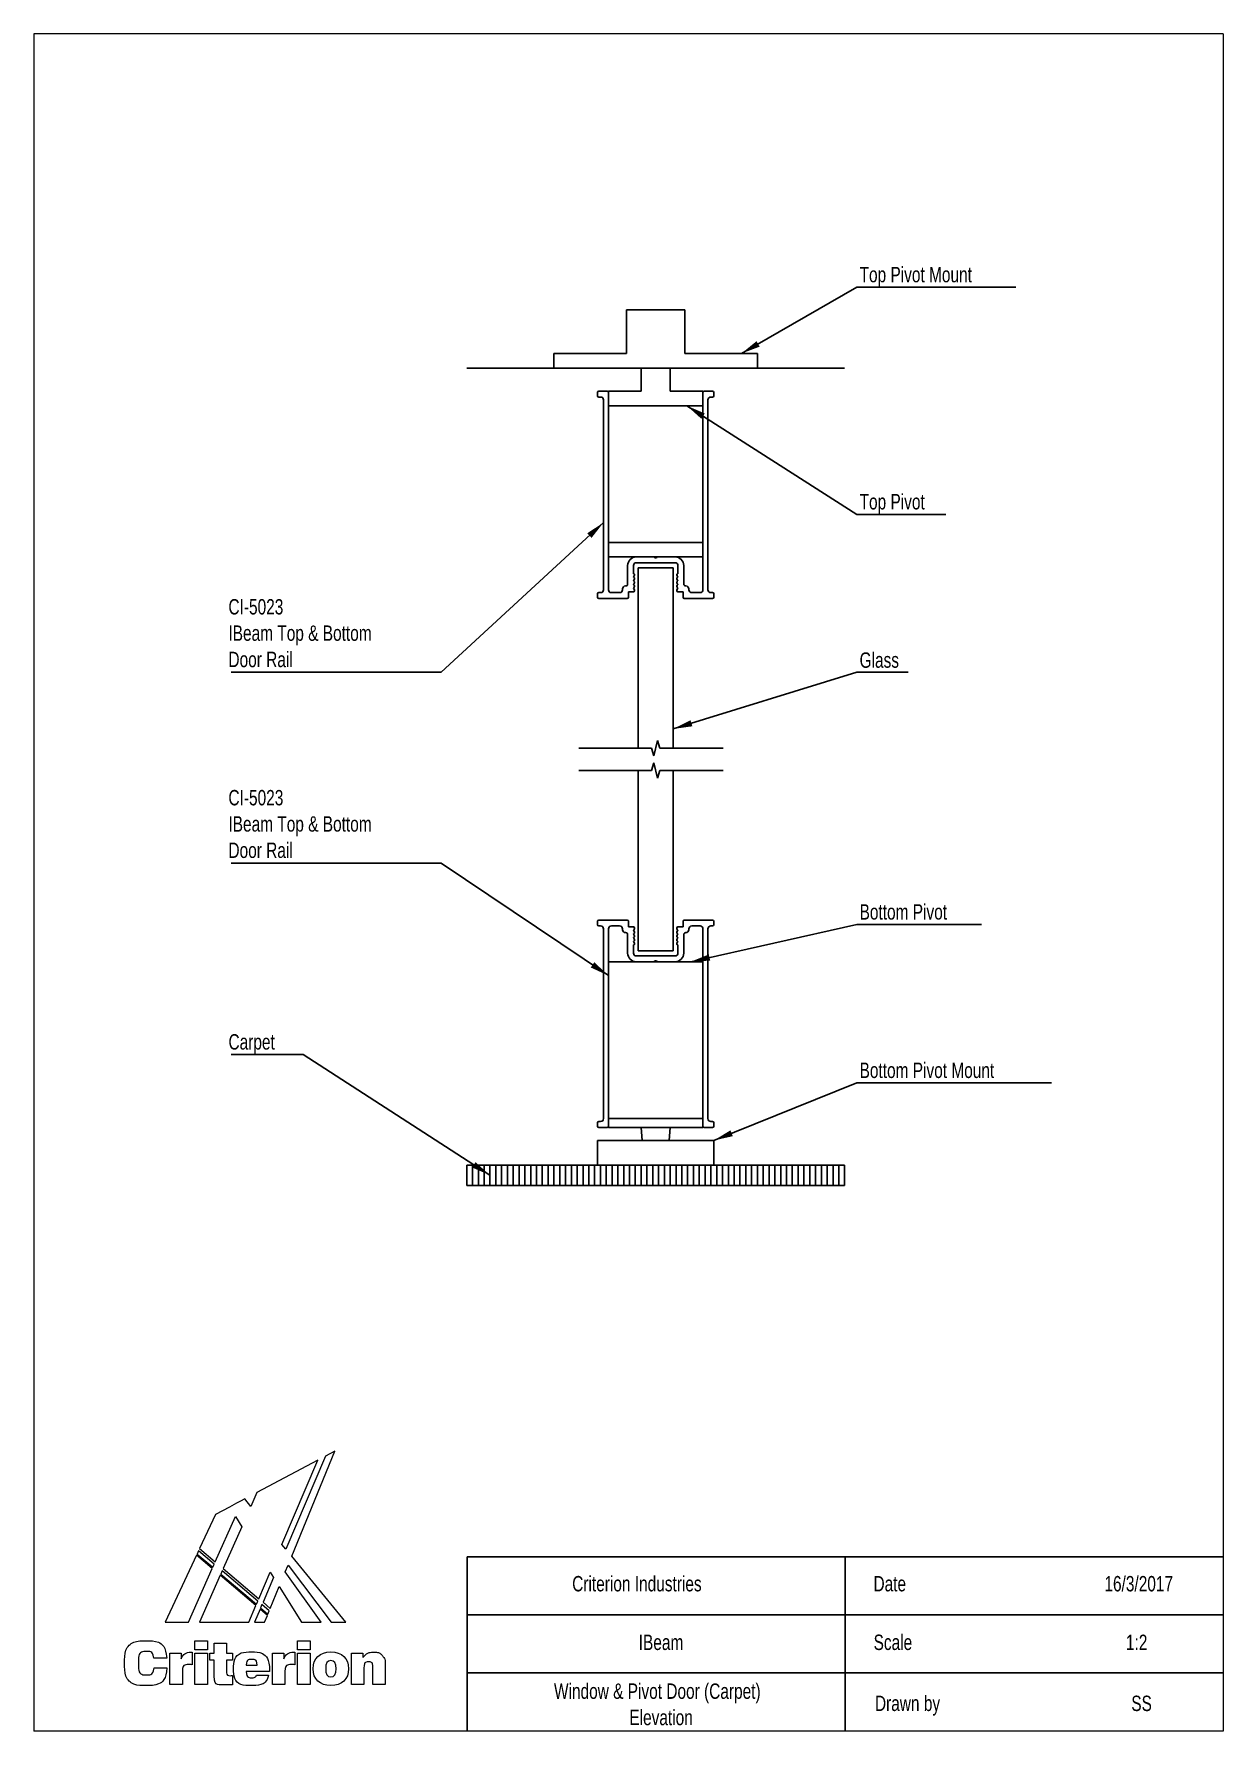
# Model space of a CAD drawing. Header units: millimetres. Extents: x 3 to 208, y 2 to 294.
import ezdxf

# ---------------------------------------------------------------- set-up
doc = ezdxf.new("R2010")
doc.units = ezdxf.units.MM
doc.layers.add('LAYER_1', color=7, linetype='Continuous')
doc.styles.add('SLDTEXTSTYLE0', font='TXT', dxfattribs={"width": 0.75})
doc.dimstyles.new('SLDDIMSTYLE0', dxfattribs={"dimtxt": 0.18, "dimasz": 3.302, "dimexe": 0, "dimexo": 0.0625, "dimgap": 0, "dimtad": 0, "dimtih": 1, "dimtoh": 1, "dimdec": 0, "dimrnd": 1e-09, "dimzin": 0, "dimdsep": 46, "dimtxsty": 'Standard', "dimsah": 1, "dimcen": 0.09, "dimadec": 0, "dimazin": 0, "dimtfac": 3.302, "dimtdec": 0, "dimtofl": 0, "dimtmove": 0, "dimatfit": 3, "dimfxl": 1, "dimfrac": 2, "dimtolj": 1, "dimtzin": 0, "dimarcsym": 0})

msp = doc.modelspace()

# ---------------------------------------------------------------- texts
at = {"color": 7, "linetype": 'Continuous', "lineweight": 0, "style": 'SLDTEXTSTYLE0'}
for s, insert, char_height, attachment_point in [('Criterion Industries', (95.56, 29.18), 2.6458, 1), ('IBeam', (110.84, 19.09), 2.646, 2), ('Scale', (147.4, 19.09), 2.646, 1)]:
    msp.add_mtext(s, dxfattribs=dict(at, insert=insert, char_height=char_height, attachment_point=attachment_point))
at = {"layer": 'LAYER_1', "color": 7, "char_height": 2.646, "style": 'SLDTEXTSTYLE0'}
for s, insert, attachment_point in [('16/3/2017', (193, 29.18), 2), ('Date', (147.38, 29.18), 1), ('1:2', (190.8, 19.09), 1), ('Drawn by', (147.63, 8.59), 1), ('SS', (193.49, 8.59), 2)]:
    msp.add_mtext(s, dxfattribs=dict(at, insert=insert, attachment_point=attachment_point))

# ---------------------------------------------------------------- blocks, each defined once
blk = doc.blocks.new('Block1')
at = {"color": 250, "linetype": 'Continuous', "lineweight": 18, "true_color": 0x191924}
for p, q in [((33.25, 38.78), (22.77, 33.23)), ((33.25, 38.78), (22.77, 33.23)), ((27.07, 24.3), (33.25, 38.78)), ((27.07, 24.3), (33.25, 38.78)), ((34.56, 39.46), (27.73, 23.5)), ((34.56, 39.46), (27.73, 23.5)), ((28.74, 22.26), (36.18, 40.32)), ((28.74, 22.26), (36.18, 40.32)), ((36.18, 40.32), (34.56, 39.46)), ((36.18, 40.32), (34.56, 39.46)), ((22.77, 33.23), (21.71, 30.84)), ((22.77, 33.23), (21.71, 30.84)), ((15.65, 29.46), (12.9, 23.57)), ((15.65, 29.46), (12.9, 23.57)), ((18.04, 30.73), (15.65, 29.46)), ((18.04, 30.73), (15.65, 29.46)), ((19.25, 31.37), (18.04, 30.73)), ((19.25, 31.37), (18.04, 30.73)), ((19.91, 31.72), (19.25, 31.37)), ((19.91, 31.72), (19.25, 31.37)), ((19.25, 31.37), (19.25, 31.37)), ((19.25, 31.37), (19.25, 31.37)), ((20.66, 32.12), (19.91, 31.72)), ((20.66, 32.12), (19.91, 31.72)), ((21.71, 30.84), (20.66, 32.12)), ((21.71, 30.84), (20.66, 32.12)), ((15.6, 21.29), (19.07, 29.08)), ((15.6, 21.29), (19.07, 29.08)), ((20.16, 27.34), (16.96, 20.14)), ((20.16, 27.34), (16.96, 20.14)), ((19.07, 29.08), (20.16, 27.34)), ((19.07, 29.08), (20.16, 27.34)), ((12.9, 23.57), (15.6, 21.29)), ((12.9, 23.57), (15.6, 21.29)), ((27.73, 23.5), (27.07, 24.3)), ((27.73, 23.5), (27.07, 24.3)), ((12.37, 22.43), (7, 10.92)), ((12.37, 22.43), (7, 10.92)), ((15.08, 20.13), (12.37, 22.43)), ((15.08, 20.13), (12.37, 22.43)), ((12.72, 23.17), (12.47, 22.64)), ((12.72, 23.17), (12.47, 22.64)), ((12.47, 22.64), (15.18, 20.35)), ((12.47, 22.64), (15.18, 20.35)), ((15.42, 20.88), (12.72, 23.17)), ((15.42, 20.88), (12.72, 23.17)), ((15.18, 20.35), (15.42, 20.88)), ((15.18, 20.35), (15.42, 20.88)), ((27.64, 19.57), (28.13, 20.75)), ((27.64, 19.57), (28.13, 20.75)), ((28.13, 20.75), (35.5, 10.92)), ((28.13, 20.75), (35.5, 10.92)), ((38.03, 10.92), (28.74, 22.26)), ((38.03, 10.92), (28.74, 22.26)), ((10.98, 10.92), (15.08, 20.13)), ((10.98, 10.92), (15.08, 20.13)), ((16.44, 18.98), (12.86, 10.92)), ((16.44, 18.98), (12.86, 10.92)), ((22.57, 13.79), (16.44, 18.98)), ((22.57, 13.79), (16.44, 18.98)), ((16.78, 19.73), (16.54, 19.2)), ((16.78, 19.73), (16.54, 19.2)), ((16.54, 19.2), (22.67, 14.01)), ((16.54, 19.2), (22.67, 14.01)), ((22.9, 14.55), (16.78, 19.73)), ((22.9, 14.55), (16.78, 19.73)), ((16.96, 20.14), (23.07, 14.95)), ((16.96, 20.14), (23.07, 14.95)), ((23.07, 14.95), (25.03, 19.53)), ((23.07, 14.95), (25.03, 19.53)), ((25.62, 18.58), (23.81, 14.34)), ((25.62, 18.58), (23.81, 14.34)), ((25.03, 19.53), (25.62, 18.58)), ((25.03, 19.53), (25.62, 18.58)), ((33.78, 10.92), (27.64, 19.57)), ((33.78, 10.92), (27.64, 19.57)), ((25.06, 13.29), (26.59, 17.03)), ((25.06, 13.29), (26.59, 17.03)), ((26.59, 17.03), (30.4, 10.92)), ((26.59, 17.03), (30.4, 10.92)), ((21.35, 10.92), (22.57, 13.79)), ((21.35, 10.92), (22.57, 13.79)), ((23.3, 13.15), (22.35, 10.92)), ((23.3, 13.15), (22.35, 10.92)), ((22.67, 14.01), (22.9, 14.55)), ((22.67, 14.01), (22.9, 14.55)), ((24.56, 12.08), (23.3, 13.15)), ((24.56, 12.08), (23.3, 13.15)), ((23.63, 13.93), (23.4, 13.37)), ((23.63, 13.93), (23.4, 13.37)), ((23.4, 13.37), (24.65, 12.31)), ((23.4, 13.37), (24.65, 12.31)), ((24.88, 12.87), (23.63, 13.93)), ((24.88, 12.87), (23.63, 13.93)), ((23.81, 14.34), (25.06, 13.29)), ((23.81, 14.34), (25.06, 13.29)), ((24.08, 10.92), (24.56, 12.08)), ((24.08, 10.92), (24.56, 12.08)), ((24.65, 12.31), (24.88, 12.87)), ((24.65, 12.31), (24.88, 12.87)), ((7, 10.92), (10.98, 10.92)), ((7, 10.92), (10.98, 10.92)), ((12.86, 10.92), (21.35, 10.92)), ((12.86, 10.92), (21.35, 10.92)), ((22.35, 10.92), (24.08, 10.92)), ((22.35, 10.92), (24.08, 10.92)), ((30.4, 10.92), (33.78, 10.92)), ((30.4, 10.92), (33.78, 10.92)), ((35.5, 10.92), (38.03, 10.92)), ((35.5, 10.92), (38.03, 10.92)), ((12.07, 7.71), (14.23, 7.71)), ((12.07, 6.16), (12.07, 7.71)), ((14.23, 6.16), (12.07, 6.16)), ((14.23, 7.71), (14.23, 6.16)), ((15.41, 5.61), (15.41, 7.28)), ((15.41, 7.28), (17.54, 7.28)), ((17.54, 7.28), (17.54, 5.61)), ((29.72, 7.71), (31.89, 7.71)), ((29.72, 6.16), (29.72, 7.71)), ((31.89, 6.16), (29.72, 6.16)), ((31.89, 7.71), (31.89, 6.16)), ((7.25, 4.75), (5, 4.75)), ((5.06, 3.04), (7.29, 3.04)), ((7.77, 5.61), (9.75, 5.61)), ((7.77, 0.2), (7.77, 5.61)), ((9.75, 5.61), (9.75, 4.62)), ((11.43, 5.75), (11.63, 5.75)), ((11.63, 5.75), (11.63, 3.6)), ((12.07, 5.61), (14.23, 5.61)), ((12.07, 0.2), (12.07, 5.61)), ((14.23, 5.61), (14.23, 0.2)), ((14.64, 4.37), (14.64, 5.61)), ((14.64, 5.61), (15.41, 5.61)), ((15.41, 4.37), (14.64, 4.37)), ((15.41, 1.66), (15.41, 4.37)), ((17.54, 5.61), (18.55, 5.61)), ((18.55, 4.37), (17.54, 4.37)), ((17.54, 4.37), (17.54, 2.21)), ((18.55, 5.61), (18.55, 4.37)), ((20.89, 3.51), (22.81, 3.51)), ((25.43, 5.61), (27.41, 5.61)), ((25.43, 0.2), (25.43, 5.61)), ((27.41, 5.61), (27.41, 4.62)), ((29.09, 5.75), (29.28, 5.75)), ((29.28, 5.75), (29.28, 3.6)), ((29.72, 5.61), (31.89, 5.61)), ((29.72, 0.2), (29.72, 5.61)), ((31.89, 5.61), (31.89, 0.2)), ((39.01, 5.61), (40.96, 5.61)), ((39.01, 0.2), (39.01, 5.61)), ((40.96, 5.61), (40.96, 4.82)), ((41.16, 2.99), (41.16, 0.2)), ((42.69, 0.2), (42.69, 3)), ((44.84, 3.01), (44.84, 0.2)), ((9.93, 0.2), (7.77, 0.2)), ((9.93, 2.42), (9.93, 0.2)), ((14.23, 0.2), (12.07, 0.2)), ((18.57, 1.72), (18.57, 0.16)), ((24.93, 2.43), (20.89, 2.43)), ((22.7, 1.8), (24.75, 1.8)), ((24.93, 2.56), (24.93, 2.43)), ((27.58, 0.2), (25.43, 0.2)), ((27.58, 2.42), (27.58, 0.2)), ((31.89, 0.2), (29.72, 0.2)), ((41.16, 0.2), (39.01, 0.2)), ((44.84, 0.2), (42.69, 0.2))]:
    blk.add_line(p, q, dxfattribs=at)
for points in [[(7.29, 3.04), (7.16, 1.12), (5.89, 0), (3.78, 0), (1.43, 0), (0, 1.48), (0, 3.86), (0, 6.25), (1.44, 7.72), (3.73, 7.72), (5.85, 7.72), (7.11, 6.65), (7.25, 4.75)], [(5, 4.75), (4.93, 5.5), (4.51, 5.88), (3.76, 5.88), (2.83, 5.88), (2.37, 5.21), (2.37, 3.86), (2.37, 2.52), (2.87, 1.83), (3.82, 1.83), (4.54, 1.83), (4.99, 2.26), (5.06, 3.04)], [(9.75, 4.62), (10.04, 5.42), (10.56, 5.75), (11.43, 5.75)], [(11.63, 3.6), (11.47, 3.62), (11.32, 3.63), (11.19, 3.63), (10.32, 3.63), (9.93, 3.26), (9.93, 2.42)], [(24.75, 1.8), (24.46, 0.63), (23.44, 0.01), (21.77, 0.01), (19.9, 0.01), (18.74, 1.14), (18.74, 2.86), (18.74, 4.67), (19.93, 5.8), (21.85, 5.8), (23.76, 5.8), (24.93, 4.6), (24.93, 2.56)], [(22.81, 3.51), (22.77, 4.18), (22.44, 4.52), (21.83, 4.52), (21.27, 4.52), (20.92, 4.15), (20.89, 3.51)], [(27.41, 4.62), (27.7, 5.42), (28.21, 5.75), (29.09, 5.75)], [(29.28, 3.6), (29.12, 3.62), (28.98, 3.63), (28.85, 3.63), (27.98, 3.63), (27.58, 3.26), (27.58, 2.42)], [(40.96, 4.82), (41.46, 5.45), (42.07, 5.75), (42.86, 5.75), (43.52, 5.75), (44.04, 5.53), (44.39, 5.1), (44.81, 4.6), (44.84, 3.95), (44.84, 3.01)], [(42.69, 3), (42.69, 3.75), (42.55, 4.08), (41.96, 4.08), (41.42, 4.08), (41.16, 3.73), (41.16, 2.99)], [(18.57, 0.16), (18.1, 0.13), (17.65, 0.11), (17.24, 0.11), (15.9, 0.11), (15.41, 0.49), (15.41, 1.66)], [(17.54, 2.21), (17.54, 1.82), (17.75, 1.71), (18.27, 1.71)], [(18.27, 1.71), (18.36, 1.71), (18.46, 1.71), (18.57, 1.72)], [(20.89, 2.43), (20.92, 1.74), (21.27, 1.35), (21.89, 1.35), (22.31, 1.35), (22.59, 1.52), (22.7, 1.8)]]:
    blk.add_open_spline(points, degree=3, dxfattribs=at)
for points, knots in [([(35.48, 0.01), (33.57, 0.01), (32.42, 1.12), (32.42, 2.91), (32.42, 4.7), (33.57, 5.8), (35.48, 5.8)], [2, 2, 2, 2, 3, 3, 3, 4, 4, 4, 4]), ([(35.48, 4.31), (34.82, 4.31), (34.59, 3.87), (34.59, 2.91), (34.59, 1.95), (34.82, 1.51), (35.48, 1.51)], [2, 2, 2, 2, 3, 3, 3, 4, 4, 4, 4]), ([(35.48, 5.8), (37.38, 5.8), (38.53, 4.7), (38.53, 2.91), (38.53, 1.12), (37.38, 0.01), (35.48, 0.01)], [0, 0, 0, 0, 1, 1, 1, 2, 2, 2, 2]), ([(35.48, 1.51), (36.13, 1.51), (36.37, 1.95), (36.37, 2.91), (36.37, 3.87), (36.13, 4.31), (35.48, 4.31)], [0, 0, 0, 0, 1, 1, 1, 2, 2, 2, 2])]:
    blk.add_open_spline(points, degree=3, knots=knots, dxfattribs=at)
blk = doc.blocks.new('SW_NOTE_0')
at = {"layer": 'LAYER_1', "color": 0, "attachment_point": 2, "style": 'SLDTEXTSTYLE0'}
for s, insert, char_height in [('Window & Pivot Door (Carpet)', (25.05, 3.41), 2.6458), ('Elevation', (25.7, -1.12), 2.646)]:
    blk.add_mtext(s, dxfattribs=dict(at, insert=insert, char_height=char_height))
blk = doc.blocks.new('SW_NOTE_1')
at = {"layer": 'LAYER_1', "color": 0}
blk.add_line((27.35, 0), (0, 0), dxfattribs=at)
at = {"layer": 'LAYER_1', "color": 0, "insert": (0.48, 3.5), "char_height": 2.6458, "attachment_point": 1, "style": 'SLDTEXTSTYLE0'}
blk.add_mtext('Top Pivot Mount', dxfattribs=at)
blk = doc.blocks.new('SW_NOTE_2')
at = {"layer": 'LAYER_1', "color": 0}
blk.add_line((15.33, 0), (0, 0), dxfattribs=at)
at = {"layer": 'LAYER_1', "color": 0, "insert": (0.48, 3.51), "char_height": 2.646, "attachment_point": 1, "style": 'SLDTEXTSTYLE0'}
blk.add_mtext('Top Pivot', dxfattribs=at)
blk = doc.blocks.new('SW_NOTE_3')
at = {"layer": 'LAYER_1', "color": 0}
blk.add_line((8.81, 0), (0, 0), dxfattribs=at)
at = {"layer": 'LAYER_1', "color": 0, "insert": (0.48, 3.41), "char_height": 2.646, "attachment_point": 1, "style": 'SLDTEXTSTYLE0'}
blk.add_mtext('Glass', dxfattribs=at)
blk = doc.blocks.new('SW_NOTE_4')
at = {"layer": 'LAYER_1', "color": 0}
blk.add_line((21.45, 0), (0, 0), dxfattribs=at)
at = {"layer": 'LAYER_1', "color": 0, "insert": (0.48, 3.47), "char_height": 2.6458, "attachment_point": 1, "style": 'SLDTEXTSTYLE0'}
blk.add_mtext('Bottom Pivot', dxfattribs=at)
blk = doc.blocks.new('SW_NOTE_5')
at = {"layer": 'LAYER_1', "color": 0}
blk.add_line((33.47, 0), (0, 0), dxfattribs=at)
at = {"layer": 'LAYER_1', "color": 0, "insert": (0.48, 3.48), "char_height": 2.6458, "attachment_point": 1, "style": 'SLDTEXTSTYLE0'}
blk.add_mtext('Bottom Pivot Mount', dxfattribs=at)
blk = doc.blocks.new('SW_NOTE_6')
at = {"layer": 'LAYER_1', "color": 0}
blk.add_line((-36.07, 0), (0, 0), dxfattribs=at)
at = {"layer": 'LAYER_1', "color": 0, "attachment_point": 1, "style": 'SLDTEXTSTYLE0'}
for s, insert, char_height in [('CI-5023', (-36.56, 12.58), 2.646), ('IBeam Top & Bottom', (-36.56, 8.05), 2.6458), ('Door Rail', (-36.56, 3.52), 2.646)]:
    blk.add_mtext(s, dxfattribs=dict(at, insert=insert, char_height=char_height))
blk = doc.blocks.new('SW_NOTE_7')
at = {"layer": 'LAYER_1', "color": 0}
blk.add_line((-36.07, 0), (0, 0), dxfattribs=at)
at = {"layer": 'LAYER_1', "color": 0, "attachment_point": 1, "style": 'SLDTEXTSTYLE0'}
for s, insert, char_height in [('CI-5023', (-36.56, 12.57), 2.646), ('IBeam Top & Bottom', (-36.56, 8.05), 2.6458), ('Door Rail', (-36.56, 3.52), 2.646)]:
    blk.add_mtext(s, dxfattribs=dict(at, insert=insert, char_height=char_height))
blk = doc.blocks.new('SW_NOTE_8')
at = {"layer": 'LAYER_1', "color": 0}
blk.add_line((-12.35, 0), (0, 0), dxfattribs=at)
at = {"layer": 'LAYER_1', "color": 0, "insert": (-12.83, 3.49), "char_height": 2.646, "attachment_point": 1, "style": 'SLDTEXTSTYLE0'}
blk.add_mtext('Carpet', dxfattribs=at)

# ---------------------------------------------------------------- linework, layer by layer
at = {"color": 7, "linetype": 'Continuous', "lineweight": 18}
for p, q in [((207.5, 294.5), (2.99, 294.5)), ((2.99, 294.5), (2.99, 2.5)), ((207.5, 294.5), (207.5, 2.5)), ((207.5, 47.5), (207.5, 2.5)), ((207.5, 2.5), (2.99, 2.5)), ((207.5, 2.5), (79.06, 2.5))]:
    msp.add_line(p, q, dxfattribs=at)
at = {"color": 7, "linetype": 'Continuous'}
for p, q in [((104.92, 247.02), (114.92, 247.02)), ((104.92, 247.02), (104.92, 239.52)), ((114.92, 247.02), (114.92, 239.52)), ((92.42, 239.52), (92.42, 237.02)), ((104.92, 239.52), (92.42, 239.52)), ((127.42, 239.52), (114.92, 239.52)), ((127.42, 237.02), (127.42, 239.52)), ((92.42, 237.02), (77.42, 237.02)), ((92.42, 237.02), (127.42, 237.02)), ((107.42, 233.02), (107.42, 237.02)), ((112.42, 233.02), (112.42, 237.02)), ((127.42, 237.02), (142.42, 237.02)), ((99.92, 232.82), (99.92, 232.22)), ((101.6, 233.02), (100.12, 233.02)), ((100.45, 232.02), (100.12, 232.02)), ((100.95, 198.87), (100.95, 231.52)), ((107.42, 233.02), (101.8, 233.02)), ((101.8, 198.87), (101.8, 232.82)), ((118.05, 233.02), (112.42, 233.02)), ((118.05, 198.87), (118.05, 232.82)), ((118.25, 233.02), (119.72, 233.02)), ((118.9, 198.87), (118.9, 231.52)), ((119.4, 232.02), (119.72, 232.02)), ((119.92, 232.82), (119.92, 232.22)), ((101.8, 230.52), (118.05, 230.52)), ((101.8, 207.02), (118.05, 207.02)), ((101.8, 204.52), (118.05, 204.52)), ((106.6, 204.52), (109.56, 204.52)), ((109.8, 204.37), (109.7, 204.46)), ((110.05, 204.37), (110.14, 204.46)), ((113.25, 204.52), (110.28, 204.52)), ((105.1, 199.87), (105.1, 203.02)), ((106.1, 201.62), (106.1, 203.02)), ((106.1, 201.62), (106.15, 201.62)), ((106.6, 203.52), (113.25, 203.52)), ((106.92, 202.62), (112.92, 202.62)), ((106.92, 171.62), (106.92, 202.62)), ((109.8, 204.37), (110.05, 204.37)), ((112.92, 171.62), (112.92, 202.62)), ((113.75, 201.62), (113.7, 201.62)), ((113.75, 201.62), (113.75, 203.02)), ((114.75, 199.87), (114.75, 203.02)), ((104.22, 198.87), (104.22, 199.02)), ((104.72, 199.52), (104.75, 199.52)), ((106.1, 200.97), (106.28, 201.41)), ((106.1, 200.97), (106.15, 200.97)), ((106.1, 200.32), (106.28, 200.76)), ((106.1, 200.32), (106.15, 200.32)), ((106.1, 199.67), (106.28, 200.11)), ((106.1, 199.67), (106.15, 199.67)), ((106.1, 199.02), (106.28, 199.46)), ((106.3, 198.72), (106.3, 198.82)), ((113.55, 198.72), (113.55, 198.82)), ((113.75, 200.97), (113.56, 201.41)), ((113.75, 200.32), (113.56, 200.76)), ((113.75, 199.67), (113.56, 200.11)), ((113.75, 199.02), (113.56, 199.46)), ((113.75, 200.97), (113.7, 200.97)), ((113.75, 200.32), (113.7, 200.32)), ((113.75, 199.67), (113.7, 199.67)), ((115.12, 199.52), (115.1, 199.52)), ((115.62, 198.87), (115.62, 199.02)), ((99.92, 198.17), (99.92, 197.57)), ((100.12, 198.37), (100.45, 198.37)), ((100.12, 197.37), (105.02, 197.37)), ((102.3, 198.37), (103.72, 198.37)), ((105.22, 197.57), (105.22, 198.52)), ((105.22, 198.52), (106.1, 198.52)), ((114.62, 198.52), (113.75, 198.52)), ((114.62, 197.57), (114.62, 198.52)), ((119.72, 197.37), (114.82, 197.37)), ((117.55, 198.37), (116.12, 198.37)), ((119.72, 198.37), (119.4, 198.37)), ((119.92, 198.17), (119.92, 197.57)), ((110.26, 172.92), (109.58, 170.32)), ((110.66, 171.62), (110.26, 172.92)), ((109.18, 171.62), (96.68, 171.62)), ((109.18, 171.62), (109.58, 170.32)), ((110.66, 171.62), (121.53, 171.62)), ((109.18, 167.77), (96.68, 167.77)), ((106.92, 167.77), (106.92, 136.77)), ((109.18, 167.77), (109.58, 169.07)), ((110.26, 166.47), (109.58, 169.07)), ((110.66, 167.77), (110.26, 166.47)), ((110.66, 167.77), (121.53, 167.77)), ((112.92, 167.77), (112.92, 136.77)), ((99.92, 141.22), (99.92, 141.82)), ((100.12, 142.02), (105.02, 142.02)), ((100.12, 141.02), (100.45, 141.02)), ((100.95, 140.52), (100.95, 107.87)), ((101.8, 140.52), (101.8, 106.57)), ((102.3, 141.02), (103.72, 141.02)), ((104.22, 140.52), (104.22, 140.37)), ((105.22, 141.82), (105.22, 140.87)), ((105.22, 140.87), (106.1, 140.87)), ((106.1, 140.37), (106.28, 139.93)), ((106.3, 140.67), (106.3, 140.57)), ((113.55, 140.67), (113.55, 140.57)), ((113.75, 140.37), (113.56, 139.93)), ((114.62, 140.87), (113.75, 140.87)), ((114.62, 141.82), (114.62, 140.87)), ((119.72, 142.02), (114.82, 142.02)), ((115.62, 140.52), (115.62, 140.37)), ((117.55, 141.02), (116.12, 141.02)), ((118.05, 140.52), (118.05, 106.57)), ((118.9, 140.52), (118.9, 107.87)), ((119.72, 141.02), (119.4, 141.02)), ((119.92, 141.22), (119.92, 141.82)), ((104.72, 139.87), (104.75, 139.87)), ((105.1, 139.52), (105.1, 136.37)), ((106.1, 139.72), (106.28, 139.28)), ((106.1, 139.72), (106.15, 139.72)), ((106.1, 139.07), (106.28, 138.63)), ((106.1, 139.07), (106.15, 139.07)), ((106.1, 138.42), (106.15, 138.42)), ((106.1, 138.42), (106.28, 137.98)), ((106.1, 137.77), (106.15, 137.77)), ((106.1, 137.77), (106.1, 136.37)), ((113.75, 139.72), (113.56, 139.28)), ((113.75, 139.07), (113.56, 138.63)), ((113.75, 138.42), (113.56, 137.98)), ((113.75, 139.72), (113.7, 139.72)), ((113.75, 139.07), (113.7, 139.07)), ((113.75, 138.42), (113.7, 138.42)), ((113.75, 137.77), (113.7, 137.77)), ((113.75, 137.77), (113.75, 136.37)), ((114.75, 139.52), (114.75, 136.37)), ((115.12, 139.87), (115.1, 139.87)), ((101.8, 134.87), (118.05, 134.87)), ((101.8, 134.87), (101.8, 106.37)), ((106.6, 135.87), (113.25, 135.87)), ((106.6, 134.87), (109.56, 134.87)), ((106.92, 136.77), (112.92, 136.77)), ((109.8, 135.02), (109.7, 134.93)), ((109.8, 135.02), (110.05, 135.02)), ((110.05, 135.02), (110.14, 134.93)), ((113.25, 134.87), (110.28, 134.87)), ((118.05, 134.87), (118.05, 106.37)), ((99.92, 106.57), (99.92, 107.17)), ((100.45, 107.37), (100.12, 107.37)), ((101.6, 106.37), (100.12, 106.37)), ((101.8, 107.87), (118.05, 107.87)), ((118.05, 106.37), (101.8, 106.37)), ((107.42, 106.37), (107.62, 104.12)), ((112.42, 106.37), (112.22, 104.12)), ((118.25, 106.37), (119.72, 106.37)), ((119.4, 107.37), (119.72, 107.37)), ((119.92, 106.57), (119.92, 107.17)), ((99.92, 99.87), (99.92, 104.12)), ((99.92, 104.12), (119.92, 104.12)), ((119.92, 104.12), (119.92, 99.87)), ((142.42, 99.87), (77.42, 99.87)), ((77.42, 99.87), (77.42, 96.37)), ((78.42, 99.87), (78.42, 96.37)), ((79.42, 99.87), (79.42, 96.37)), ((80.42, 99.87), (80.42, 96.37)), ((81.42, 99.87), (81.42, 96.37)), ((82.42, 99.87), (82.42, 96.37)), ((83.42, 99.87), (83.42, 96.37)), ((84.42, 99.87), (84.42, 96.37)), ((85.42, 99.87), (85.42, 96.37)), ((86.42, 99.87), (86.42, 96.37)), ((87.42, 99.87), (87.42, 96.37)), ((88.42, 99.87), (88.42, 96.37)), ((89.42, 99.87), (89.42, 96.37)), ((90.42, 99.87), (90.42, 96.37)), ((91.42, 99.87), (91.42, 96.37)), ((92.42, 99.87), (92.42, 96.37)), ((93.42, 99.87), (93.42, 96.37)), ((94.42, 99.87), (94.42, 96.37)), ((95.42, 99.87), (95.42, 96.37)), ((96.42, 99.87), (96.42, 96.37)), ((97.42, 99.87), (97.42, 96.37)), ((98.42, 99.87), (98.42, 96.37)), ((99.42, 99.87), (99.42, 96.37)), ((100.42, 99.87), (100.42, 96.37)), ((101.42, 99.87), (101.42, 96.37)), ((102.42, 99.87), (102.42, 96.37)), ((103.42, 99.87), (103.42, 96.37)), ((104.42, 99.87), (104.42, 96.37)), ((105.42, 99.87), (105.42, 96.37)), ((106.42, 99.87), (106.42, 96.37)), ((107.42, 99.87), (107.42, 96.37)), ((108.42, 99.87), (108.42, 96.37)), ((109.42, 99.87), (109.42, 96.37)), ((110.42, 99.87), (110.42, 96.37)), ((111.42, 99.87), (111.42, 96.37)), ((112.42, 99.87), (112.42, 96.37)), ((113.42, 99.87), (113.42, 96.37)), ((114.42, 99.87), (114.42, 96.37)), ((115.42, 99.87), (115.42, 96.37)), ((116.42, 99.87), (116.42, 96.37)), ((116.42, 96.37), (116.42, 99.87)), ((117.42, 99.87), (117.42, 96.37)), ((118.42, 99.87), (118.42, 96.37)), ((119.42, 99.87), (119.42, 96.37)), ((120.42, 99.87), (120.42, 96.37)), ((121.42, 99.87), (121.42, 96.37)), ((122.42, 99.87), (122.42, 96.37)), ((123.42, 99.87), (123.42, 96.37)), ((124.42, 99.87), (124.42, 96.37)), ((125.42, 99.87), (125.42, 96.37)), ((126.42, 99.87), (126.42, 96.37)), ((127.42, 99.87), (127.42, 96.37)), ((128.42, 99.87), (128.42, 96.37)), ((129.42, 99.87), (129.42, 96.37)), ((130.42, 99.87), (130.42, 96.37)), ((131.42, 99.87), (131.42, 96.37)), ((132.42, 99.87), (132.42, 96.37)), ((133.42, 99.87), (133.42, 96.37)), ((134.42, 99.87), (134.42, 96.37)), ((135.42, 99.87), (135.42, 96.37)), ((136.42, 99.87), (136.42, 96.37)), ((137.42, 99.87), (137.42, 96.37)), ((138.42, 99.87), (138.42, 96.37)), ((139.42, 99.87), (139.42, 96.37)), ((140.42, 99.87), (140.42, 96.37)), ((141.42, 99.87), (141.42, 96.37)), ((142.42, 96.37), (142.42, 99.87)), ((142.42, 96.37), (77.42, 96.37))]:
    msp.add_line(p, q, dxfattribs=at)
for centre, radius, start, end in [((100.12, 232.82), 0.2, 90, 180), ((100.12, 232.22), 0.2, 180, 270), ((100.45, 231.52), 0.5, 0, 90), ((101.6, 232.82), 0.2, 0, 90), ((118.25, 232.82), 0.2, 90, 180), ((119.4, 231.52), 0.5, 90, 180), ((119.72, 232.82), 0.2, 0, 90), ((119.72, 232.22), 0.2, 270, 0), ((106.6, 203.02), 1.5, 90, 180), ((109.56, 204.32), 0.2, 45, 90), ((110.28, 204.32), 0.2, 90, 135), ((113.25, 203.02), 1.5, 0, 90), ((106.6, 203.02), 0.5, 90, 180), ((106.15, 201.47), 0.15, 336.9212, 90), ((113.25, 203.02), 0.5, 0, 90), ((113.7, 201.47), 0.15, 90, 203.0788), ((100.45, 198.87), 0.5, 270, 0), ((102.3, 198.87), 0.5, 180, 270), ((103.72, 198.87), 0.5, 270, 0), ((104.72, 199.02), 0.5, 90, 180), ((104.75, 199.87), 0.35, 270, 0), ((106.1, 198.82), 0.2, 0, 90), ((106.1, 198.72), 0.2, 270, 0), ((106.15, 200.82), 0.15, 336.9212, 90), ((106.15, 200.17), 0.15, 336.9212, 90), ((106.15, 199.52), 0.15, 336.9212, 90), ((113.7, 200.82), 0.15, 90, 203.0788), ((113.7, 200.17), 0.15, 90, 203.0788), ((113.7, 199.52), 0.15, 90, 203.0788), ((113.75, 198.82), 0.2, 90, 180), ((113.75, 198.72), 0.2, 180, 270), ((115.1, 199.87), 0.35, 180, 270), ((115.12, 199.02), 0.5, 0, 90), ((116.12, 198.87), 0.5, 180, 270), ((117.55, 198.87), 0.5, 270, 0), ((119.4, 198.87), 0.5, 180, 270), ((100.12, 198.17), 0.2, 90, 180), ((100.12, 197.57), 0.2, 180, 270), ((105.02, 197.57), 0.2, 270, 0), ((114.82, 197.57), 0.2, 180, 270), ((119.72, 198.17), 0.2, 0, 90), ((119.72, 197.57), 0.2, 270, 0), ((100.12, 141.82), 0.2, 90, 180), ((100.12, 141.22), 0.2, 180, 270), ((100.45, 140.52), 0.5, 0, 90), ((102.3, 140.52), 0.5, 90, 180), ((103.72, 140.52), 0.5, 0, 90), ((104.72, 140.37), 0.5, 180, 270), ((105.02, 141.82), 0.2, 0, 90), ((106.1, 140.67), 0.2, 0, 90), ((106.1, 140.57), 0.2, 270, 0), ((113.75, 140.67), 0.2, 90, 180), ((113.75, 140.57), 0.2, 180, 270), ((114.82, 141.82), 0.2, 90, 180), ((115.12, 140.37), 0.5, 270, 0), ((116.12, 140.52), 0.5, 90, 180), ((117.55, 140.52), 0.5, 0, 90), ((119.4, 140.52), 0.5, 90, 180), ((119.72, 141.82), 0.2, 0, 90), ((119.72, 141.22), 0.2, 270, 0), ((104.75, 139.52), 0.35, 0, 90), ((106.15, 139.87), 0.15, 270, 23.0788), ((106.15, 139.22), 0.15, 270, 23.0788), ((106.15, 138.57), 0.15, 270, 23.0788), ((106.15, 137.92), 0.15, 270, 23.0788), ((113.7, 139.87), 0.15, 156.9212, 270), ((113.7, 139.22), 0.15, 156.9212, 270), ((113.7, 138.57), 0.15, 156.9212, 270), ((113.7, 137.92), 0.15, 156.9212, 270), ((115.1, 139.52), 0.35, 90, 180), ((106.6, 136.37), 1.5, 180, 270), ((106.6, 136.37), 0.5, 180, 270), ((109.56, 135.07), 0.2, 270, 315), ((110.28, 135.07), 0.2, 225, 270), ((113.25, 136.37), 0.5, 270, 0), ((113.25, 136.37), 1.5, 270, 360), ((100.12, 107.17), 0.2, 90, 180), ((100.12, 106.57), 0.2, 180, 270), ((100.45, 107.87), 0.5, 270, 0), ((101.6, 106.57), 0.2, 270, 0), ((118.25, 106.57), 0.2, 180, 270), ((119.4, 107.87), 0.5, 180, 270), ((119.72, 107.17), 0.2, 0, 90), ((119.72, 106.57), 0.2, 270, 0)]:
    msp.add_arc(centre, radius, start, end, dxfattribs=at)
at = {"layer": 'LAYER_1', "color": 1}
for p, q in [((207.5, 32.5), (77.5, 32.5)), ((77.5, 2.5), (77.5, 32.5)), ((142.5, 2.5), (142.5, 32.5)), ((207.5, 22.5), (77.5, 22.5)), ((207.5, 12.5), (77.5, 12.5))]:
    msp.add_line(p, q, dxfattribs=at)

# ---------------------------------------------------------------- block references
at = {"color": 7, "linetype": 'Continuous'}
msp.add_blockref('Block1', (18.58, 10.32), dxfattribs=at)
at = {"layer": 'LAYER_1', "color": 1}
for name, p in [('SW_NOTE_1', (144.51, 250.92)), ('SW_NOTE_2', (144.51, 211.83)), ('SW_NOTE_6', (73, 184.68)), ('SW_NOTE_3', (144.51, 184.68)), ('SW_NOTE_7', (73, 151.85)), ('SW_NOTE_4', (144.51, 141.3)), ('SW_NOTE_8', (49.28, 118.91)), ('SW_NOTE_5', (144.51, 114.03))]:
    msp.add_blockref(name, p, dxfattribs=at)
at = {"layer": 'LAYER_1', "color": 7}
msp.add_blockref('SW_NOTE_0', (85.15, 7.28), dxfattribs=at)

msp.set_redraw_order([(e.dxf.handle, doc.entitydb.next_handle()) for e in msp.query("TEXT MTEXT ATTDEF DIMENSION ARC_DIMENSION")])  # texts and dimensions are drawn at this point

# ---------------------------------------------------------------- leaders
at = {"layer": 'LAYER_1', "color": 1}
for points in [[(124.67, 239.52), (144.51, 250.92)], [(115.29, 230.52), (144.51, 211.83)], [(100.95, 210.43), (73, 184.68)], [(112.92, 174.92), (144.51, 184.68)], [(101.8, 132.48), (73, 151.85)], [(115.96, 134.87), (144.51, 141.3)], [(81.42, 98.13), (49.28, 118.91)], [(119.92, 104.12), (144.51, 114.03)]]:
    msp.add_leader(points, dimstyle='SLDDIMSTYLE0', dxfattribs=at)

doc.saveas('drawing.dxf')
